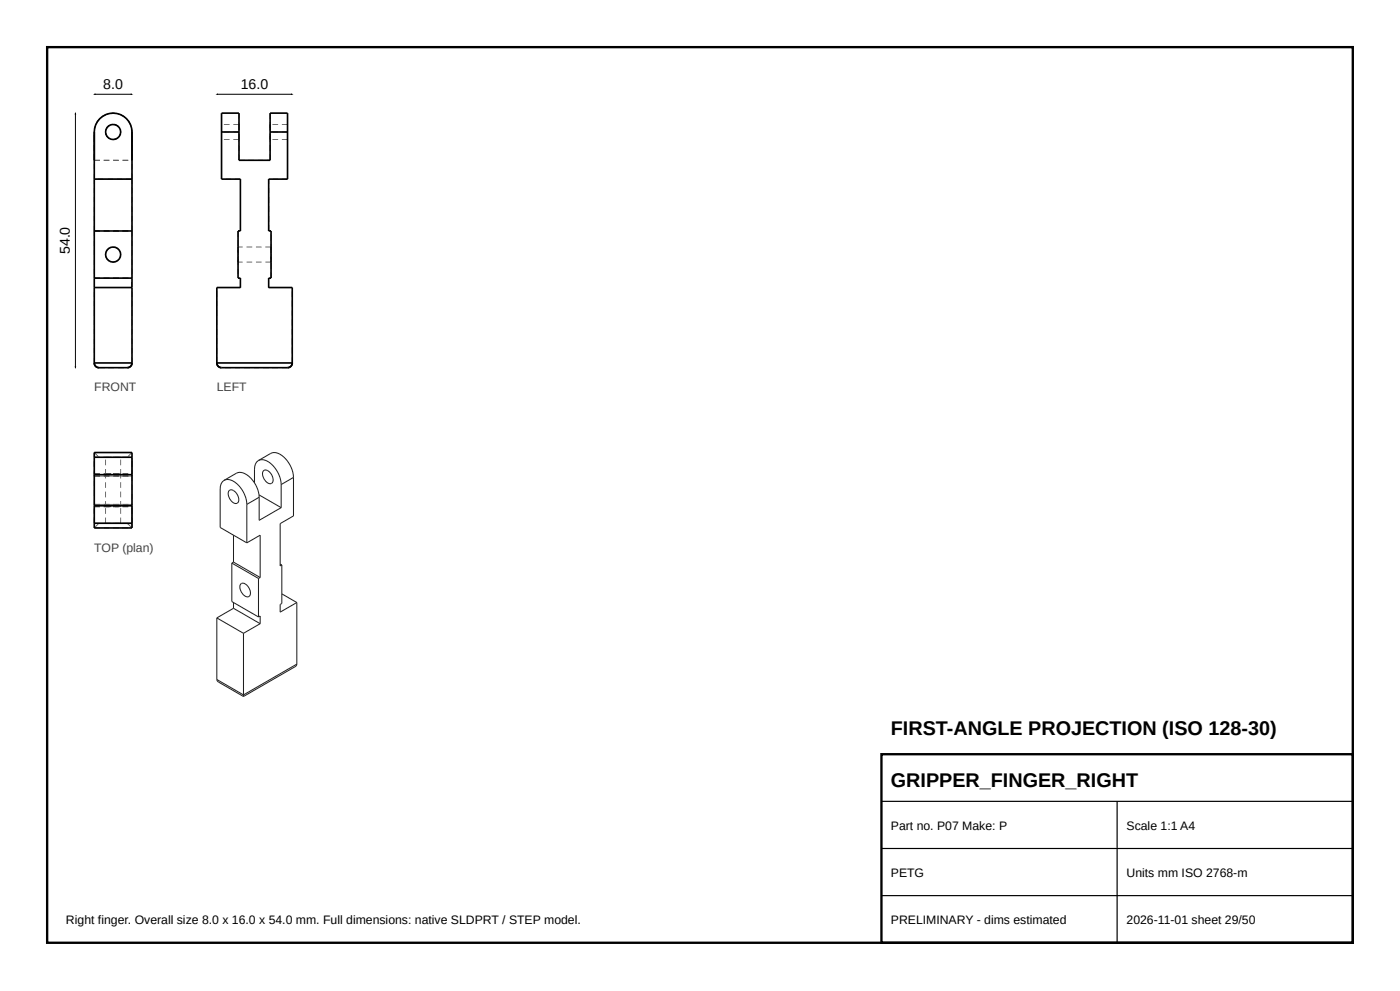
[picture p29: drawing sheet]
<svg xmlns="http://www.w3.org/2000/svg" width="297mm" height="210mm" viewBox="0 0 297 210" stroke-linecap="round" stroke-linejoin="round" font-family="sans-serif">
<defs><g id="words">
<g font-size="4.2">
<text x="189" y="156">FIRST-ANGLE PROJECTION (ISO 128-30)</text>
<text x="189" y="167">GRIPPER_FINGER_RIGHT</text>
</g>
<g font-size="3">
<text x="21.9" y="18.8">8.0</text>
<text x="51.1" y="18.8">16.0</text>
<text x="14.8" y="53.9" transform="rotate(-90 14.8 53.9)">54.0</text>
</g>
<g font-size="2.6" fill="#444">
<text x="20" y="83">FRONT</text>
<text x="46" y="83">LEFT</text>
<text x="20" y="117">TOP (plan)</text>
</g>
<g font-size="2.6">
<text x="189" y="176">Part no. P07 Make: P</text>
<text x="239" y="176">Scale 1:1 A4</text>
<text x="189" y="186">PETG</text>
<text x="239" y="186">Units mm ISO 2768-m</text>
<text x="14" y="196">Right finger. Overall size 8.0 x 16.0 x 54.0 mm. Full dimensions: native SLDPRT / STEP model.</text>
<text x="189" y="196">PRELIMINARY - dims estimated</text>
<text x="239" y="196">2026-11-01 sheet 29/50</text>
</g>
</g></defs>
<path d="M10 10h277v190h-277zM187 160h100v40h-100z" fill="none" stroke="#000" stroke-width=".5"/>
<path d="M187 170h100M187 180h100M237 170v30M187 190h100" fill="none" stroke="#000" stroke-width=".25"/>
<g fill="#555">
<path d="M19.9 59.8h.2v1.2h-.2z"/>
<path d="M27.9 59.8h.2v1.2h-.2z"/>
<path d="M19.9 75.8h.2v1.2h-.2zM19.9 73.8h.2v1.2h-.2zM19.9 71.8h.2v1.2h-.2zM19.9 69.8h.2v1.2h-.2zM19.9 67.8h.2v1.2h-.2zM19.9 65.8h.2v1.2h-.2zM19.9 63.8h.2v1.2h-.2zM19.9 61.8h.2v1.2h-.2z"/>
<path d="M19.9 49h.2v1.2h-.2zM19.9 51h.2v1.2h-.2zM19.9 53h.2v1.2h-.2zM19.9 55h.2v1.2h-.2zM19.9 57h.2v1.2h-.2z"/>
<path d="M19.9 47.8h.2v1.2h-.2zM19.9 45.8h.2v1.2h-.2zM19.9 43.8h.2v1.2h-.2zM19.9 41.8h.2v1.2h-.2zM19.9 39.8h.2v1.2h-.2zM19.9 38h.2v1h-.2z"/>
<path d="M19.9 36.8h.2v1.2h-.2zM19.9 34.8h.2v1.2h-.2zM19.9 32.8h.2v1.2h-.2zM19.9 30.8h.2v1.2h-.2zM19.9 28.8h.2v1.2h-.2z"/>
<path d="M19.9 32.8h.2v1.2h-.2zM19.9 30.8h.2v1.2h-.2zM19.9 28.8h.2v1.2h-.2z"/>
<path d="M27.9 75.8h.2v1.2h-.2zM27.9 73.8h.2v1.2h-.2zM27.9 71.8h.2v1.2h-.2zM27.9 69.8h.2v1.2h-.2zM27.9 67.8h.2v1.2h-.2zM27.9 65.8h.2v1.2h-.2zM27.9 63.8h.2v1.2h-.2zM27.9 61.8h.2v1.2h-.2z"/>
<path d="M20 60.9h1.2v.2h-1.2zM22 60.9h1.2v.2h-1.2zM24 60.9h1.2v.2h-1.2zM26 60.9h1.2v.2h-1.2z"/>
<path d="M20 60.9h1.2v.2h-1.2zM22 60.9h1.2v.2h-1.2zM24 60.9h1.2v.2h-1.2zM26 60.9h1.2v.2h-1.2z"/>
<path d="M20 58.9h1.2v.2h-1.2zM22 58.9h1.2v.2h-1.2zM24 58.9h1.2v.2h-1.2zM26 58.9h1.2v.2h-1.2z"/>
<path d="M20 60.9h1.2v.2h-1.2zM22 60.9h1.2v.2h-1.2zM24 60.9h1.2v.2h-1.2zM26 60.9h1.2v.2h-1.2z"/>
<path d="M20 58.9h1.2v.2h-1.2zM22 58.9h1.2v.2h-1.2zM24 58.9h1.2v.2h-1.2zM26 58.9h1.2v.2h-1.2z"/>
<path d="M20 58.9h1.2v.2h-1.2zM22 58.9h1.2v.2h-1.2zM24 58.9h1.2v.2h-1.2zM26 58.9h1.2v.2h-1.2z"/>
<path d="M27.9 49h.2v1.2h-.2zM27.9 51h.2v1.2h-.2zM27.9 53h.2v1.2h-.2zM27.9 55h.2v1.2h-.2zM27.9 57h.2v1.2h-.2z"/>
<path d="M20 48.9h1.2v.2h-1.2zM22 48.9h1.2v.2h-1.2zM24 48.9h1.2v.2h-1.2zM26 48.9h1.2v.2h-1.2z"/>
<path d="M24 52.3l.5 .1 .6 .4-.1 .1-.1-.2-.4-.2h-.5zM25.4 53.5h.2l.1 .5-.2 .7-.1-.1 .1-.1 .1-.5zM23.8 55.5l.2 .1 .5-.1 .4-.3 .1 .2-1 .3h-.2zM22.4 54.3h.1v.2l.2 .4 .4 .3-.1 .2-.4-.4zM23 52.6l.2-.1 .1 .2h-.2l-.4 .4-.1 .4h-.2zM24 52.3v.2z"/>
<path d="M20 48.9h1.2v.2h-1.2zM22 48.9h1.2v.2h-1.2zM24 48.9h1.2v.2h-1.2zM26 48.9h1.2v.2h-1.2z"/>
<path d="M27.9 47.8h.2v1.2h-.2zM27.9 45.8h.2v1.2h-.2zM27.9 43.8h.2v1.2h-.2zM27.9 41.8h.2v1.2h-.2zM27.9 39.8h.2v1.2h-.2zM27.9 38h.2v1h-.2z"/>
<path d="M26.8 37.9h1.2v.2h-1.2zM24.8 37.9h1.2v.2h-1.2zM22.8 37.9h1.2v.2h-1.2zM20.8 37.9h1.2v.2h-1.2z"/>
<path d="M20 48.9h1.2v.2h-1.2zM22 48.9h1.2v.2h-1.2zM24 48.9h1.2v.2h-1.2zM26 48.9h1.2v.2h-1.2z"/>
<path d="M20 37.9h1.2v.2h-1.2zM22 37.9h1.2v.2h-1.2zM24 37.9h1.2v.2h-1.2zM26 37.9h1.2v.2h-1.2z"/>
<path d="M26.8 37.9h1.2v.2h-1.2zM24.8 37.9h1.2v.2h-1.2zM22.8 37.9h1.2v.2h-1.2zM20.8 37.9h1.2v.2h-1.2z"/>
<path d="M27.9 36.8h.2v1.2h-.2zM27.9 34.8h.2v1.2h-.2zM27.9 32.8h.2v1.2h-.2zM27.9 30.8h.2v1.2h-.2zM27.9 28.8h.2v1.2h-.2z"/>
<path d="M27.7 26.8h.2l.2 1.2h-.2v-.8zM26.8 25.1l.8 .9-.2 .1-.1-.3-.6-.6zM25.1 24.1l1.1 .5-.1 .1-.6-.4-.5-.1zM23.1 24l1.2-.1v.2l-.3-.1-.9 .2zM21.3 25l1-.7 .1 .2-.6 .2-.4 .4zM20.7 25.6l.2 .1-.6 .8v.2h-.1zM20 27.4l.1 .1v.5h-.2z"/>
<path d="M24 26.3l.5 .1 .6 .4-.1 .1-.1-.2-.4-.2h-.5zM25.4 27.5h.2l.1 .5-.2 .7-.1-.1 .1-.1 .1-.5zM23.8 29.5l.2 .1 .5-.1 .4-.3 .1 .2-1 .3h-.2zM22.4 28.3h.1v.2l.2 .4 .4 .3-.1 .2-.4-.4zM22.6 27l.6-.5 .1 .2h-.2l-.4 .4-.1 .4h-.2zM24 26.3v.2z"/>
<path d="M20.1 26.8h.2l-.2 .4v.8h-.2zM21.1 25.1l.2 .1-.6 .6-.1 .3-.2-.1zM21.8 24.6l1.1-.5 .1 .1-.5 .1-.6 .4zM23.7 23.9l1.2 .1v.2l-.9-.2-.3 .1zM25.7 24.3l1 .7-.1 .1-.4-.4-.6-.2zM27.1 25.7l.2-.1 .1 .1 .4 1h-.1v-.2zM27.9 27.5l.1-.1 .1 .6h-.2z"/>
<path d="M20 33.9h1.2v.2h-1.2zM22 33.9h1.2v.2h-1.2zM24 33.9h1.2v.2h-1.2zM26 33.9h1.2v.2h-1.2z"/>
<path d="M24 26.3l.5 .1 .6 .4-.1 .1-.1-.2-.4-.2h-.5zM25.4 27.5h.2l.1 .5-.2 .7-.1-.1 .1-.1 .1-.5zM23.8 29.5l.2 .1 .5-.1 .4-.3 .1 .2-1 .3h-.2zM22.4 28.3h.1v.2l.2 .4 .4 .3-.1 .2-.4-.4zM22.6 27l.6-.5 .1 .2h-.2l-.4 .4-.1 .4h-.2zM24 26.3v.2z"/>
<path d="M20.1 26.8h.2l-.2 .4v.8h-.2zM21.1 25.1l.2 .1-.6 .6-.1 .3-.2-.1zM21.8 24.6l1.1-.5 .1 .1-.5 .1-.6 .4zM23.7 23.9l1.2 .1v.2l-.9-.2-.3 .1zM25.7 24.3l1 .7-.1 .1-.4-.4-.6-.2zM27.1 25.7l.2-.1 .1 .1 .4 1h-.1v-.2zM27.9 27.5l.1-.1 .1 .6h-.2z"/>
<path d="M20 33.9h1.2v.2h-1.2zM22 33.9h1.2v.2h-1.2zM24 33.9h1.2v.2h-1.2zM26 33.9h1.2v.2h-1.2z"/>
<path d="M27.9 32.8h.2v1.2h-.2zM27.9 30.8h.2v1.2h-.2zM27.9 28.8h.2v1.2h-.2z"/>
<path d="M24 26.3l.5 .1 .6 .4-.1 .1-.1-.2-.4-.2h-.5zM25.4 27.5h.2l.1 .5-.2 .7-.1-.1 .1-.1 .1-.5zM23.8 29.5l.2 .1 .5-.1 .4-.3 .1 .2-1 .3h-.2zM22.4 28.3h.1v.2l.2 .4 .4 .3-.1 .2-.4-.4zM22.6 27l.6-.5 .1 .2h-.2l-.4 .4-.1 .4h-.2zM24 26.3v.2z"/>
<path d="M21 77.9h1.2v.2h-1.2zM23 77.9h1.2v.2h-1.2zM25 77.9h1.2v.2h-1.2z"/>
</g>
<g fill="none" stroke="#000" stroke-width=".35">
<path d="M20 38h8M20 59h8M20 49h8M20 77l.3 .7 .7 .3h6.1l.6-.3 .3-.7M20 77v-49a4 4 0 0 1 4-4 4 4 0 0 1 4 4v49M20 61h8M20 77h8"/>
<circle cx="24" cy="28" r="1.6"/>
<circle cx="24" cy="54" r="1.6"/>
</g>
<g fill="#555">
<path d="M19.9 100.5h.2v.5h-.2z"/>
<path d="M19.9 107h.2v.5h-.2z"/>
<path d="M20.1 95.9l.8 .9-.1 .1-.9-.8z"/>
<path d="M20 111.9l.8-.8 .1 .1-.8 .9z"/>
<path d="M27.9 100.5h.2v.5h-.2z"/>
<path d="M24 100.4h1.2v.2h-1.2z"/>
<path d="M22.4 100.4h1.2v.2h-1.2z"/>
<path d="M27.9 107h.2v.5h-.2z"/>
<path d="M24 107.4h1.2v.2h-1.2z"/>
<path d="M22.4 107.4h1.2v.2h-1.2z"/>
<path d="M24 96.9h1.2v.2h-1.2z"/>
<path d="M22.4 96.9h1.2v.2h-1.2z"/>
<path d="M24 110.9h1.2v.2h-1.2z"/>
<path d="M22.4 110.9h1.2v.2h-1.2z"/>
<path d="M24 100.6h1.2v.2h-1.2z"/>
<path d="M22.4 100.6h1.2v.2h-1.2z"/>
<path d="M24 107.2h1.2v.2h-1.2z"/>
<path d="M22.4 107.2h1.2v.2h-1.2z"/>
<path d="M27.3 96.6l.6-.7 .2 .2-.9 .8-.1-.1z"/>
<path d="M26.9 111.1l.2-.2 .8 .9-.1 .1z"/>
<path d="M19.9 96h.2v1.2h-.2zM19.9 98h.2v1.2h-.2zM19.9 100h.2v1.2h-.2zM19.9 102h.2v1.2h-.2zM19.9 104h.2v1.2h-.2zM19.9 106h.2v1.2h-.2zM19.9 108h.2v1.2h-.2zM19.9 110h.2v1.2h-.2z"/>
<path d="M19.9 99.8h.2v1.2h-.2zM19.9 97.8h.2v1.2h-.2z"/>
<path d="M19.9 109.8h.2v1.2h-.2zM19.9 107.8h.2v1.2h-.2z"/>
<path d="M19.9 99.8h.2v1.2h-.2zM19.9 97.8h.2v1.2h-.2z"/>
<path d="M19.9 109.8h.2v1.2h-.2zM19.9 107.8h.2v1.2h-.2z"/>
<path d="M20 95.9h1.2v.2h-1.2zM22 95.9h1.2v.2h-1.2zM24 95.9h1.2v.2h-1.2zM26 95.9h1.2v.2h-1.2z"/>
<path d="M27.9 99.8h.2v1.2h-.2zM27.9 97.8h.2v1.2h-.2z"/>
<path d="M20 100.9h1.2v.2h-1.2zM22 100.9h1.2v.2h-1.2zM24 100.9h1.2v.2h-1.2zM26 100.9h1.2v.2h-1.2z"/>
<path d="M20 111.9h1.2v.2h-1.2zM22 111.9h1.2v.2h-1.2zM24 111.9h1.2v.2h-1.2zM26 111.9h1.2v.2h-1.2z"/>
<path d="M20 100.9h1.2v.2h-1.2zM22 100.9h1.2v.2h-1.2zM24 100.9h1.2v.2h-1.2zM26 100.9h1.2v.2h-1.2z"/>
<path d="M20 106.9h1.2v.2h-1.2zM22 106.9h1.2v.2h-1.2zM24 106.9h1.2v.2h-1.2zM26 106.9h1.2v.2h-1.2z"/>
<path d="M27.9 109.8h.2v1.2h-.2zM27.9 107.8h.2v1.2h-.2z"/>
<path d="M20 100.4h1.2v.2h-1.2zM22 100.4h1.2v.2h-1.2zM24 100.4h1.2v.2h-1.2zM26 100.4h1.2v.2h-1.2z"/>
<path d="M20 106.9h1.2v.2h-1.2zM22 106.9h1.2v.2h-1.2zM24 106.9h1.2v.2h-1.2zM26 106.9h1.2v.2h-1.2z"/>
<path d="M20 100.4h1.2v.2h-1.2zM22 100.4h1.2v.2h-1.2zM24 100.4h1.2v.2h-1.2zM26 100.4h1.2v.2h-1.2z"/>
<path d="M24.4 100.4h1.2v.2h-1.2zM22.4 100.4h1.2v.2h-1.2z"/>
<path d="M20 107.4h1.2v.2h-1.2zM22 107.4h1.2v.2h-1.2zM24 107.4h1.2v.2h-1.2zM26 107.4h1.2v.2h-1.2z"/>
<path d="M20 100.9h1.2v.2h-1.2zM22 100.9h1.2v.2h-1.2zM24 100.9h1.2v.2h-1.2zM26 100.9h1.2v.2h-1.2z"/>
<path d="M20 107.4h1.2v.2h-1.2zM22 107.4h1.2v.2h-1.2zM24 107.4h1.2v.2h-1.2zM26 107.4h1.2v.2h-1.2z"/>
<path d="M24.4 107.4h1.2v.2h-1.2zM22.4 107.4h1.2v.2h-1.2z"/>
<path d="M26.8 100.9h1.2v.2h-1.2zM24.8 100.9h1.2v.2h-1.2zM22.8 100.9h1.2v.2h-1.2zM20.8 100.9h1.2v.2h-1.2z"/>
<path d="M20 106.9h1.2v.2h-1.2zM22 106.9h1.2v.2h-1.2zM24 106.9h1.2v.2h-1.2zM26 106.9h1.2v.2h-1.2z"/>
<path d="M20 96.9h1.2v.2h-1.2zM22 96.9h1.2v.2h-1.2zM24 96.9h1.2v.2h-1.2zM26 96.9h1.2v.2h-1.2z"/>
<path d="M27.9 99.8h.2v1.2h-.2zM27.9 97.8h.2v1.2h-.2z"/>
<path d="M26.8 106.9h1.2v.2h-1.2zM24.8 106.9h1.2v.2h-1.2zM22.8 106.9h1.2v.2h-1.2zM20.8 106.9h1.2v.2h-1.2z"/>
<path d="M24.4 96.9h1.2v.2h-1.2zM22.4 96.9h1.2v.2h-1.2z"/>
<path d="M27.9 109.8h.2v1.2h-.2zM27.9 107.8h.2v1.2h-.2z"/>
<path d="M20 110.9h1.2v.2h-1.2zM22 110.9h1.2v.2h-1.2zM24 110.9h1.2v.2h-1.2zM26 110.9h1.2v.2h-1.2z"/>
<path d="M24.4 110.9h1.2v.2h-1.2zM22.4 110.9h1.2v.2h-1.2z"/>
<path d="M20 100.6h1.2v.2h-1.2zM22 100.6h1.2v.2h-1.2zM24 100.6h1.2v.2h-1.2zM26 100.6h1.2v.2h-1.2z"/>
<path d="M24.4 100.6h1.2v.2h-1.2zM22.4 100.6h1.2v.2h-1.2z"/>
<path d="M20 107.2h1.2v.2h-1.2zM22 107.2h1.2v.2h-1.2zM24 107.2h1.2v.2h-1.2zM26 107.2h1.2v.2h-1.2z"/>
<path d="M24.4 107.2h1.2v.2h-1.2zM22.4 107.2h1.2v.2h-1.2z"/>
<path d="M27.9 110.8h.2v1.2h-.2zM27.9 108.8h.2v1.2h-.2zM27.9 106.8h.2v1.2h-.2zM27.9 104.8h.2v1.2h-.2zM27.9 102.8h.2v1.2h-.2zM27.9 100.8h.2v1.2h-.2zM27.9 98.8h.2v1.2h-.2zM27.9 96.8h.2v1.2h-.2z"/>
<path d="M25.5 106.3h.2v1.2h-.2zM25.5 104.3h.2v1.2h-.2zM25.5 102.3h.2v1.2h-.2zM25.5 100.5h.2v1h-.2z"/>
<path d="M22.3 106.3h.2v1.2h-.2zM22.3 104.3h.2v1.2h-.2zM22.3 102.3h.2v1.2h-.2zM22.3 100.5h.2v1h-.2z"/>
<path d="M25.5 99.5h.2v1.2h-.2zM25.5 97.5h.2v1.2h-.2z"/>
<path d="M22.3 99.5h.2v1.2h-.2zM22.3 97.5h.2v1.2h-.2z"/>
<path d="M25.5 109.8h.2v1.2h-.2zM25.5 107.8h.2v1.2h-.2z"/>
<path d="M22.3 109.8h.2v1.2h-.2zM22.3 107.8h.2v1.2h-.2z"/>
</g>
<path d="M20 97h8M20 96h8v16h-8zM20 100.7h8M20 111h8M20 107.3h8" fill="none" stroke="#000" stroke-width=".35"/>
<g fill="#555">
<path d="M50.9 59.8h.2v1.2h-.2z"/>
<path d="M50.5 58.9h.5v.2h-.5z"/>
<path d="M56.9 59.8h.2v1.2h-.2z"/>
<path d="M57 58.9h.5v.2h-.5z"/>
<path d="M50.5 48.9h.5v.2h-.5z"/>
<path d="M57 48.9h.5v.2h-.5z"/>
<path d="M45.9 75.8h.2v1.2h-.2zM45.9 73.8h.2v1.2h-.2zM45.9 71.8h.2v1.2h-.2zM45.9 69.8h.2v1.2h-.2zM45.9 67.8h.2v1.2h-.2zM45.9 65.8h.2v1.2h-.2zM45.9 63.8h.2v1.2h-.2zM45.9 61.8h.2v1.2h-.2z"/>
<path d="M49.8 60.9h1.2v.2h-1.2zM47.8 60.9h1.2v.2h-1.2zM46 60.9h1v.2h-1z"/>
<path d="M61.9 75.8h.2v1.2h-.2zM61.9 73.8h.2v1.2h-.2zM61.9 71.8h.2v1.2h-.2zM61.9 69.8h.2v1.2h-.2zM61.9 67.8h.2v1.2h-.2zM61.9 65.8h.2v1.2h-.2zM61.9 63.8h.2v1.2h-.2zM61.9 61.8h.2v1.2h-.2z"/>
<path d="M60.8 60.9h1.2v.2h-1.2zM58.8 60.9h1.2v.2h-1.2zM57 60.9h1v.2h-1z"/>
<path d="M50.4 49h.2v1.2h-.2zM50.4 51h.2v1.2h-.2zM50.4 53h.2v1.2h-.2zM50.4 55h.2v1.2h-.2zM50.4 57h.2v1.2h-.2z"/>
<path d="M50.4 52.4h.2v1.2h-.2zM50.4 54.4h.2v1.2h-.2z"/>
<path d="M50.4 54.4h.2v1.2h-.2zM50.4 52.4h.2v1.2h-.2z"/>
<path d="M57.4 57.8h.2v1.2h-.2zM57.4 55.8h.2v1.2h-.2zM57.4 53.8h.2v1.2h-.2zM57.4 51.8h.2v1.2h-.2zM57.4 49.8h.2v1.2h-.2z"/>
<path d="M57.4 52.4h.2v1.2h-.2zM57.4 54.4h.2v1.2h-.2z"/>
<path d="M57.4 54.4h.2v1.2h-.2zM57.4 52.4h.2v1.2h-.2z"/>
<path d="M50.9 47.8h.2v1.2h-.2zM50.9 45.8h.2v1.2h-.2zM50.9 43.8h.2v1.2h-.2zM50.9 41.8h.2v1.2h-.2zM50.9 39.8h.2v1.2h-.2zM50.9 38h.2v1h-.2z"/>
<path d="M49.8 37.9h1.2v.2h-1.2zM47.8 37.9h1.2v.2h-1.2z"/>
<path d="M56.9 47.8h.2v1.2h-.2zM56.9 45.8h.2v1.2h-.2zM56.9 43.8h.2v1.2h-.2zM56.9 41.8h.2v1.2h-.2zM56.9 39.8h.2v1.2h-.2zM56.9 38h.2v1h-.2z"/>
<path d="M46.9 36.8h.2v1.2h-.2zM46.9 34.8h.2v1.2h-.2zM46.9 32.8h.2v1.2h-.2zM46.9 30.8h.2v1.2h-.2zM46.9 28.8h.2v1.2h-.2z"/>
<path d="M46.9 26.8h.2v1.2h-.2zM46.9 24.8h.2v1.2h-.2z"/>
<path d="M46.9 26.4h.2v1.2h-.2zM46.9 28.4h.2v1.2h-.2z"/>
<path d="M46.9 28.4h.2v1.2h-.2zM46.9 26.4h.2v1.2h-.2z"/>
<path d="M59.8 37.9h1.2v.2h-1.2zM57.8 37.9h1.2v.2h-1.2z"/>
<path d="M50.6 24h.2v1.2h-.2zM50.6 26h.2v1.2h-.2z"/>
<path d="M49.5 27.9h1.2v.2h-1.2zM47.5 27.9h1.2v.2h-1.2z"/>
<path d="M60.9 36.8h.2v1.2h-.2zM60.9 34.8h.2v1.2h-.2zM60.9 32.8h.2v1.2h-.2zM60.9 30.8h.2v1.2h-.2zM60.9 28.8h.2v1.2h-.2z"/>
<path d="M60.9 26.8h.2v1.2h-.2zM60.9 24.8h.2v1.2h-.2z"/>
<path d="M60.9 26.4h.2v1.2h-.2zM60.9 28.4h.2v1.2h-.2z"/>
<path d="M60.9 28.4h.2v1.2h-.2zM60.9 26.4h.2v1.2h-.2z"/>
<path d="M50.6 32.8h.2v1.2h-.2zM50.6 30.8h.2v1.2h-.2zM50.6 28.8h.2v1.2h-.2z"/>
<path d="M50.6 26.4h.2v1.2h-.2zM50.6 28.4h.2v1.2h-.2z"/>
<path d="M50.6 28.4h.2v1.2h-.2zM50.6 26.4h.2v1.2h-.2z"/>
<path d="M57.2 24h.2v1.2h-.2zM57.2 26h.2v1.2h-.2z"/>
<path d="M59.8 27.9h1.2v.2h-1.2zM57.8 27.9h1.2v.2h-1.2z"/>
<path d="M50.7 33.9h1.2v.2h-1.2zM52.7 33.9h1.2v.2h-1.2zM54.7 33.9h1.2v.2h-1.2zM56.7 33.9h.6v.2h-.6z"/>
<path d="M57.2 32.8h.2v1.2h-.2zM57.2 30.8h.2v1.2h-.2zM57.2 28.8h.2v1.2h-.2z"/>
<path d="M57.2 26.4h.2v1.2h-.2zM57.2 28.4h.2v1.2h-.2z"/>
<path d="M57.2 28.4h.2v1.2h-.2zM57.2 26.4h.2v1.2h-.2z"/>
<path d="M59.8 77.9h1.2v.2h-1.2zM57.8 77.9h1.2v.2h-1.2zM55.8 77.9h1.2v.2h-1.2zM53.8 77.9h1.2v.2h-1.2zM51.8 77.9h1.2v.2h-1.2zM49.8 77.9h1.2v.2h-1.2zM47.8 77.9h1.2v.2h-1.2z"/>
<path d="M56.3 52.3h1.2v.2h-1.2zM54.3 52.3h1.2v.2h-1.2zM52.3 52.3h1.2v.2h-1.2zM50.5 52.3h1v.2h-1z"/>
<path d="M49.5 26.3h1.2v.2h-1.2zM47.5 26.3h1.2v.2h-1.2z"/>
<path d="M59.8 26.3h1.2v.2h-1.2zM57.8 26.3h1.2v.2h-1.2z"/>
<path d="M56.3 55.5h1.2v.2h-1.2zM54.3 55.5h1.2v.2h-1.2zM52.3 55.5h1.2v.2h-1.2zM50.5 55.5h1v.2h-1z"/>
<path d="M49.5 29.5h1.2v.2h-1.2zM47.5 29.5h1.2v.2h-1.2z"/>
<path d="M59.8 29.5h1.2v.2h-1.2zM57.8 29.5h1.2v.2h-1.2z"/>
</g>
<path d="M47 28v-4h3.7v4M47 28v10h4v11h-.5v10h.5v2h-5v16M47 28h3.7M50.7 28v6h6.6v-6M57.3 28v-4h3.7v4M57.3 28h3.7M61 28v10h-4v11h.5v10h-.5v2h5v16M46 77l.3 .7 .7 .3h14.1l.6-.3 .3-.7M46 77h16" fill="none" stroke="#000" stroke-width=".35"/>
<g fill="none" stroke="#222" stroke-width=".22">
<path d="M54.8 97.7l2.6-1.5a2.71 2.71 0 0 1 3.1 1.1 6.3 6.3 0 0 1 1.8 4M54.8 97.7a2 2 0 0 0-.8 1.8v2.9M54.8 97.7a2.71 2.71 0 0 1 3.1 1.1 6.3 6.3 0 0 1 1.7 4M55.9 99.9l.1-.1a1.87 1.87 0 0 1 1.8 2.6l-.2 .1a1.87 1.87 0 0 1-1.7-2.6zM47.5 101.9a2.71 2.71 0 0 1 3.1 1.1 6.3 6.3 0 0 1 1.8 4M47.5 101.9a2 2 0 0 0-.8 1.8v8.2l5.7 3.3M47.5 101.9l2.7-1.5a2.71 2.71 0 0 1 3 1.1 6.3 6.3 0 0 1 1.8 4M48.6 104.1l.1-.1a1.87 1.87 0 0 1 1.8 2.6l-.2 .1a1.87 1.87 0 0 1-1.7-2.6zM49.2 119.4v8.2l5.6 3.3M49.2 119.4l5.6 3.3M49.5 113.5v5.7M49.5 119.2l-.3 .2"/>
<path d="M49.5 119.2l5.7 3.3M52.4 115.2l2.8-1.7v9M52.4 107v8.2M54.9 105l4.7 2.7M55 105.5l-2.6 1.5M55 105.5v4.9l4.6-2.7M59.4 119.7l.4 .2M59.6 102.8v4.9M59.8 119.9v8.1l-.4 .2v1.7l3.6-2.1M62.3 101.3v8.1l-2.9 1.7v9l.4-.2M62.3 101.3l-2.7 1.5M46 131.1v13"/>
<path d="M46 131.1l5.7 3.2M49.5 129l-3.5 2.1M49.5 127.8v1.2M49.5 129l5.7 3.3M51.1 123.9l.1-.1a1.87 1.87 0 0 1 1.8 2.6l-.2 .1a1.87 1.87 0 0 1-1.7-2.6zM51.7 134.3v13.1M54.8 130.9l.4-.2v1.6M54.8 122.7v8.2M55.2 132.3l-3.5 2M55.2 122.5l-.4 .2M59.8 126l3.2 1.8M63 127.8v13.1"/>
<path d="M46 144.1l.4 .6 5.3 3.1M46 144.1l5.7 3.3M51.7 147.4v.4M63 140.9l-.4 .6-10.9 6.3M63 140.9l-11.3 6.5"/>
</g>
<path d="M20 20h8M46 20h16M16 24v54" fill="none" stroke="#000" stroke-width=".21"/>
<path d="M27.7 19.8l.6 .2-.6 .2zM61.7 19.8l.6 .2-.6 .2zM16 23.7l.2 .6h-.4zM19.7 20l.6-.2v.4zM45.7 20l.6-.2v.4zM15.8 77.7h.4l-.2 .6z" fill="#000"/>
<use href="#words"/>
</svg>
